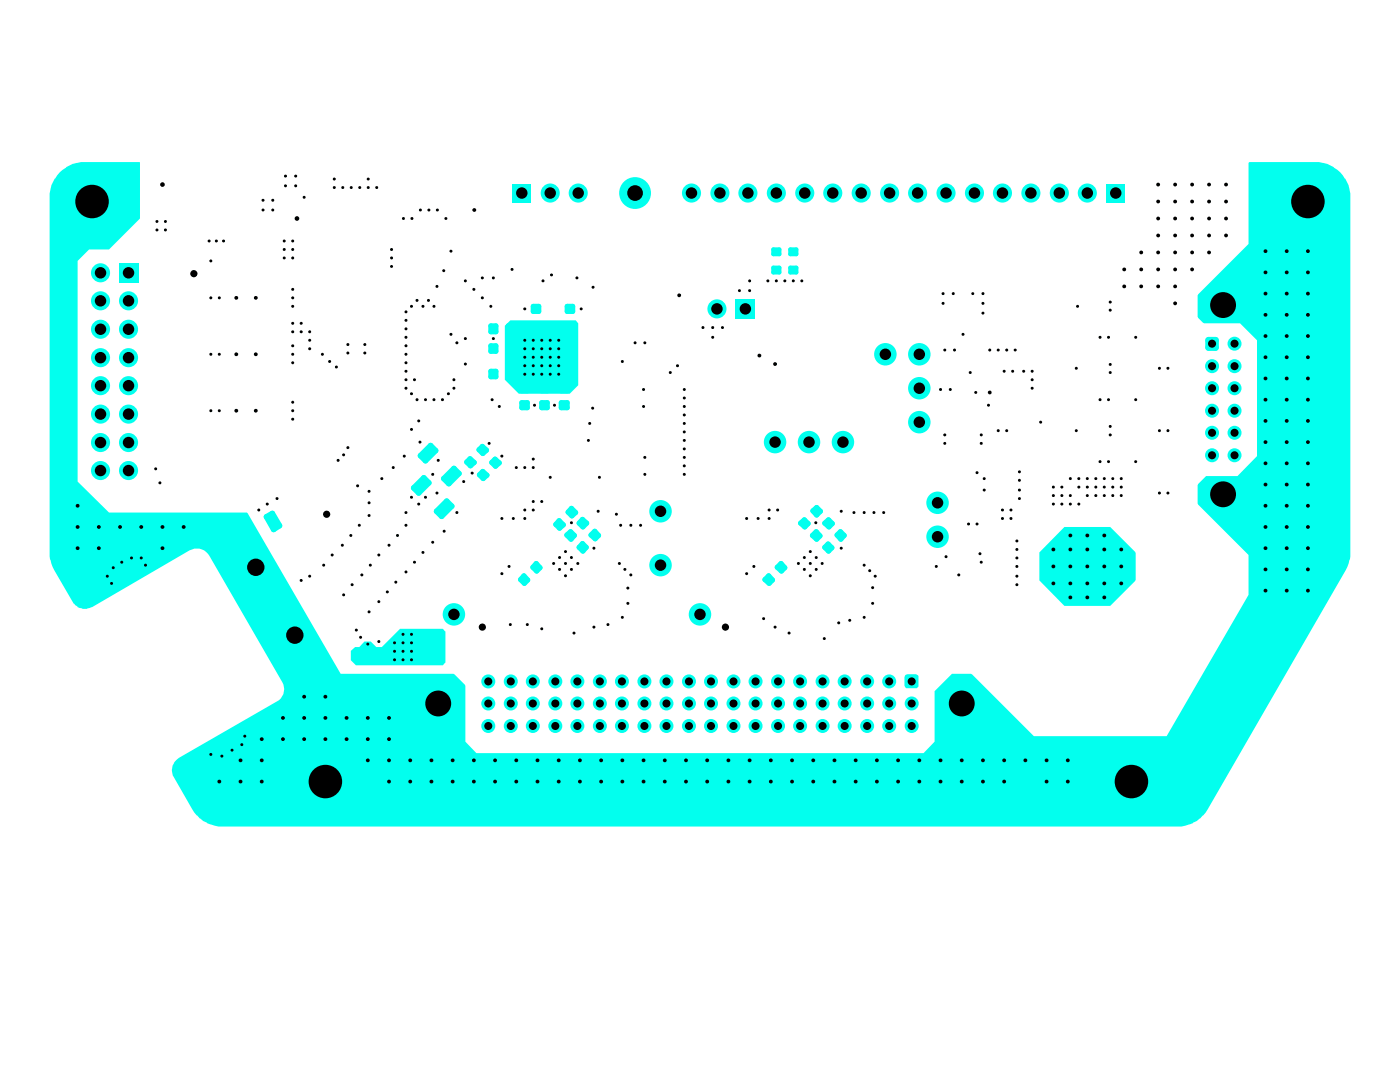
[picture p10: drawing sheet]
<svg xmlns="http://www.w3.org/2000/svg" width="279mm" height="216mm" viewBox="0 0 279 216" stroke-linecap="round" stroke-linejoin="round" font-family="sans-serif">
<g fill="#02ffee">
<path d="M212.4 105.2h9.2l5 4.9v5.6l-5 5.2h-9.2l-5-5.1v-5.6z"/>
<path d="M70 129.9l.9-.8h.8l1-1.1h1.3l1.1 1.1h1.1l3.6-3.6h8.6l.5 .5v6.2l-.5 .6h-17.4l-1-1.1z"/>
<path d="M11.9 34.4l1.3-1 1.4-.7 1.6-.4 11.7 .1v11.2l-6.1 6.2h-4l-2.3 2.3v44l6.3 6.2h27.5l18.7 32.1 22.7 .1 2.2 2.3v11.2l2.2 2.3h89.2l2.2-2.3v-10.1l3.5-3.5 4 .1 12.3 12.4h26.5l16.4-28.2v-8l-10.1-10-.1-3.9 1.7-1.8h6.3l3.9-4v-23.1l-3.4-3.4-7.4-.1-1.1-1.2v-4.3l10.2-10.2v-16.2l.1-.2h13.9l.9 .2a7.1 7.1 0 0 1 5.4 6.1l-.1 73.1-.8 2.1-27.6 47.7a6.9 6.9 0 0 1-5.2 3.4h-192.2a6.9 6.9 0 0 1-5.2-3.4l-3.7-6.4a2.86 2.86 0 0 1 1-3.9l19.6-11.2a2.74 2.74 0 0 0 1-3.9l-14.6-25.3a2.93 2.93 0 0 0-3.9-1l-19.4 11.4-.5 .1a2.16 2.16 0 0 1-1.9 0 3.3 3.3 0 0 1-1.5-1.2l-3.7-6.3-.6-1.4-.3-1.4v-72.4l.3-1.6 .7-1.4z"/>
<path d="M100.8 65l1.1-1.1h13l.5 .6v12.4l-1.7 1.7h-10.2l-2.7-2.8z"/>
<path d="M101.4 65h1v1.2h-1z"/>
<circle cx="166.2" cy="38.5" r="1.91"/>
<circle cx="160.6" cy="38.5" r="1.91"/>
<circle cx="154.9" cy="38.5" r="1.91"/>
<circle cx="149.3" cy="38.5" r="1.91"/>
<circle cx="143.7" cy="38.5" r="1.91"/>
</g>
<path d="M101.4 65h1v1.2h-1z" fill="none" stroke="#02ffee" stroke-width="1"/>
<path d="M106.4 64.6h1.1v1h-1.1z" fill="#02ffee"/>
<path d="M106.4 64.6h1.1v1h-1.1z" fill="none" stroke="#02ffee" stroke-width="1"/>
<path d="M106.4 61.1h1.1v1h-1.1z" fill="#02ffee"/>
<path d="M106.4 61.1h1.1v1h-1.1z" fill="none" stroke="#02ffee" stroke-width="1"/>
<path d="M113.2 61.1h1.1v1h-1.1z" fill="#02ffee"/>
<path d="M113.2 61.1h1.1v1h-1.1z" fill="none" stroke="#02ffee" stroke-width="1"/>
<path d="M113.2 64.6h1.1v1h-1.1z" fill="#02ffee"/>
<path d="M113.2 64.6h1.1v1h-1.1z" fill="none" stroke="#02ffee" stroke-width="1"/>
<g fill="#02ffee">
<path d="M102.3 36.7h3.7v3.7h-3.7z"/>
<path d="M98 74.1h1v1.1h-1z"/>
<circle cx="109.8" cy="38.5" r="1.91"/>
<circle cx="115.4" cy="38.5" r="1.91"/>
</g>
<path d="M98 74.1h1v1.1h-1z" fill="none" stroke="#02ffee" stroke-width="1"/>
<path d="M101.4 74.1h1v1.1h-1z" fill="#02ffee"/>
<path d="M101.4 74.1h1v1.1h-1z" fill="none" stroke="#02ffee" stroke-width="1"/>
<path d="M98 65h1v1.2h-1z" fill="#02ffee"/>
<path d="M98 65h1v1.2h-1z" fill="none" stroke="#02ffee" stroke-width="1"/>
<path d="M98 69h1v1.1h-1z" fill="#02ffee"/>
<path d="M98 69h1v1.1h-1z" fill="none" stroke="#02ffee" stroke-width="1"/>
<path d="M101.4 69h1v1.1h-1z" fill="#02ffee"/>
<path d="M101.4 69h1v1.1h-1z" fill="none" stroke="#02ffee" stroke-width="1"/>
<g fill="#02ffee">
<path d="M157.7 53.4h1.2v1h-1.2z"/>
<circle cx="138" cy="38.5" r="1.91"/>
</g>
<path d="M157.7 53.4h1.2v1h-1.2z" fill="none" stroke="#02ffee" stroke-width=".85"/>
<g fill="#02ffee">
<path d="M146.8 59.8h3.8v3.8h-3.8z"/>
<path d="M154.3 49.8h1.2v.9h-1.2z"/>
</g>
<path d="M154.3 49.8h1.2v.9h-1.2z" fill="none" stroke="#02ffee" stroke-width=".85"/>
<path d="M154.3 53.4h1.2v1h-1.2z" fill="#02ffee"/>
<path d="M154.3 53.4h1.2v1h-1.2z" fill="none" stroke="#02ffee" stroke-width=".85"/>
<path d="M157.7 49.8h1.2v.9h-1.2z" fill="#02ffee"/>
<path d="M157.7 49.8h1.2v.9h-1.2z" fill="none" stroke="#02ffee" stroke-width=".85"/>
<g fill="#02ffee">
<path d="M220.8 36.7h3.7v3.7h-3.7z"/>
<path d="M241.2 67.9h1.4v1.4h-1.4z"/>
<circle cx="143.1" cy="61.6" r="1.91"/>
<circle cx="244.1" cy="98.6" r="3.3"/>
<circle cx="241.9" cy="86.4" r="1.4"/>
<circle cx="241.9" cy="90.8" r="1.4"/>
<circle cx="246.4" cy="86.4" r="1.4"/>
<circle cx="246.4" cy="90.8" r="1.4"/>
<circle cx="217" cy="38.5" r="1.91"/>
<circle cx="211.4" cy="38.5" r="1.91"/>
<circle cx="205.7" cy="38.5" r="1.91"/>
<circle cx="200.1" cy="38.5" r="1.91"/>
<circle cx="194.5" cy="38.5" r="1.91"/>
<circle cx="188.8" cy="38.5" r="1.91"/>
<circle cx="183.1" cy="38.5" r="1.91"/>
<circle cx="177.5" cy="38.5" r="1.91"/>
<circle cx="171.9" cy="38.5" r="1.91"/>
<circle cx="246.4" cy="82" r="1.4"/>
<circle cx="244.1" cy="60.9" r="3.3"/>
</g>
<path d="M241.2 67.9h1.4v1.4h-1.4z" fill="none" stroke="#02ffee" stroke-width="1.4"/>
<g fill="#02ffee">
<path d="M23.8 52.5h3.8v3.8h-3.8z"/>
<path d="M53.2 103.1l1.2-.7 1.4 2.5-1.2 .8z"/>
<circle cx="241.9" cy="73.1" r="1.4"/>
<circle cx="246.4" cy="68.6" r="1.4"/>
<circle cx="246.4" cy="73.1" r="1.4"/>
<circle cx="246.4" cy="77.5" r="1.4"/>
<circle cx="183.5" cy="84.2" r="2.24"/>
<circle cx="183.5" cy="77.5" r="2.24"/>
<circle cx="168.2" cy="88.2" r="2.24"/>
<circle cx="176.7" cy="70.7" r="2.24"/>
<circle cx="183.5" cy="70.7" r="2.24"/>
<circle cx="20.1" cy="88.3" r="1.91"/>
<circle cx="25.7" cy="93.9" r="1.91"/>
<circle cx="25.7" cy="77" r="1.91"/>
<circle cx="20.1" cy="77" r="1.91"/>
<circle cx="25.7" cy="82.6" r="1.91"/>
<circle cx="20.1" cy="82.6" r="1.91"/>
<circle cx="25.7" cy="88.3" r="1.91"/>
<circle cx="20.1" cy="93.9" r="1.91"/>
<circle cx="20.1" cy="71.4" r="1.91"/>
<circle cx="25.7" cy="71.4" r="1.91"/>
<circle cx="20.1" cy="65.7" r="1.91"/>
<circle cx="25.7" cy="65.7" r="1.91"/>
<circle cx="20.1" cy="60" r="1.91"/>
<circle cx="25.7" cy="60" r="1.91"/>
<circle cx="20.1" cy="54.4" r="1.91"/>
<circle cx="126.7" cy="38.5" r="3.2"/>
<circle cx="18.4" cy="40.2" r="6.6"/>
<circle cx="225.8" cy="156" r="6.6"/>
<circle cx="261" cy="40.2" r="6.6"/>
</g>
<path d="M53.2 103.1l1.2-.7 1.4 2.5-1.2 .8z" fill="none" stroke="#02ffee" stroke-width="1.1"/>
<path d="M47.5 106.4l1.2-.7 1.4 2.5-1.2 .8z" fill="#02ffee"/>
<path d="M47.5 106.4l1.2-.7 1.4 2.5-1.2 .8z" fill="none" stroke="#02ffee" stroke-width="1.1"/>
<g fill="#02ffee">
<path d="M155.1 113.2l.8-.8 .7 .9-.6 .7z"/>
<circle cx="64.9" cy="156" r="6.6"/>
<circle cx="58.8" cy="126.7" r="1.74"/>
<circle cx="51.1" cy="113.2" r="1.74"/>
</g>
<path d="M155.1 113.2l.8-.8 .7 .9-.6 .7z" fill="none" stroke="#02ffee" stroke-width="1"/>
<g fill="#02ffee">
<path d="M112 80.3h1.2v1.1h-1.2z"/>
<circle cx="161.5" cy="88.2" r="2.24"/>
<circle cx="154.7" cy="88.2" r="2.24"/>
<circle cx="131.8" cy="102" r="2.24"/>
<circle cx="131.8" cy="112.8" r="2.24"/>
</g>
<path d="M112 80.3h1.2v1.1h-1.2z" fill="none" stroke="#02ffee" stroke-width="1"/>
<path d="M114 101.4l.9 .9-.8 .7-.7-.8z" fill="#02ffee"/>
<path d="M114 101.4l.9 .9-.8 .7-.7-.8z" fill="none" stroke="#02ffee" stroke-width="1"/>
<path d="M108.1 80.3h1.1v1.1h-1.1z" fill="#02ffee"/>
<path d="M108.1 80.3h1.1v1.1h-1.1z" fill="none" stroke="#02ffee" stroke-width="1"/>
<path d="M112 77h1.2v1h-1.2z" fill="#02ffee"/>
<path d="M112 77h1.2v1h-1.2z" fill="none" stroke="#02ffee" stroke-width="1"/>
<path d="M104.1 77h1.1v1h-1.1z" fill="#02ffee"/>
<path d="M104.1 77h1.1v1h-1.1z" fill="none" stroke="#02ffee" stroke-width="1"/>
<path d="M108.1 77h1.1v1h-1.1z" fill="#02ffee"/>
<path d="M108.1 77h1.1v1h-1.1z" fill="none" stroke="#02ffee" stroke-width="1"/>
<path d="M116.2 108.5l.8 .7-.7 .8-.7-.8z" fill="#02ffee"/>
<path d="M116.2 108.5l.8 .7-.7 .8-.7-.8z" fill="none" stroke="#02ffee" stroke-width="1"/>
<path d="M117.9 106.8l.8-.8 .8 .8-.7 .7z" fill="#02ffee"/>
<path d="M117.9 106.8l.8-.8 .8 .8-.7 .7z" fill="none" stroke="#02ffee" stroke-width="1"/>
<path d="M113.1 106.8l.8-.7 .7 .7-.6 .8z" fill="#02ffee"/>
<path d="M113.1 106.8l.8-.7 .7 .7-.6 .8z" fill="none" stroke="#02ffee" stroke-width="1"/>
<path d="M116.2 103.6l.9 .8-.8 .8-.7-.8z" fill="#02ffee"/>
<path d="M116.2 103.6l.9 .8-.8 .8-.7-.8z" fill="none" stroke="#02ffee" stroke-width="1"/>
<path d="M111.6 103.9l.8 .8-.7 .7-.8-.8z" fill="#02ffee"/>
<path d="M111.6 103.9l.8 .8-.7 .7-.8-.8z" fill="none" stroke="#02ffee" stroke-width="1"/>
<path d="M162.1 106.8l.8-.7 .8 .8-.7 .7z" fill="#02ffee"/>
<path d="M162.1 106.8l.8-.7 .8 .8-.7 .7z" fill="none" stroke="#02ffee" stroke-width="1"/>
<path d="M164.6 104.4l.8-.7 .7 .8-.7 .7z" fill="#02ffee"/>
<path d="M164.6 104.4l.8-.7 .7 .8-.7 .7z" fill="none" stroke="#02ffee" stroke-width="1"/>
<path d="M159.8 104.4l.7-.7 .8 .8-.7 .7z" fill="#02ffee"/>
<path d="M159.8 104.4l.7-.7 .8 .8-.7 .7z" fill="none" stroke="#02ffee" stroke-width="1"/>
<path d="M162.2 101.9l.8-.6 .7 .7-.7 .8z" fill="#02ffee"/>
<path d="M162.2 101.9l.8-.6 .7 .7-.7 .8z" fill="none" stroke="#02ffee" stroke-width="1"/>
<path d="M164.6 109.2l.7-.7 .7 .8-.6 .7z" fill="#02ffee"/>
<path d="M164.6 109.2l.7-.7 .7 .8-.6 .7z" fill="none" stroke="#02ffee" stroke-width="1"/>
<path d="M167.7 106.1l.8 .7-.7 .8-.8-.8z" fill="#02ffee"/>
<path d="M167 106.8l.7-.7 .8 .7-.7 .8z" fill="none" stroke="#02ffee" stroke-width="1"/>
<g fill="#02ffee">
<path d="M180.7 134.7l.4-.2h1.7l.5 .4v2.1l-.3 .3h-2.2l-.1-.1-.2-.4v-1.7z"/>
<path d="M152.7 115.7l.7-.8 .8 .8-.7 .7z"/>
<circle cx="181.9" cy="140.4" r="1.4"/>
<circle cx="181.9" cy="144.9" r="1.4"/>
<circle cx="177.5" cy="140.4" r="1.4"/>
<circle cx="177.5" cy="136" r="1.4"/>
<circle cx="191.9" cy="140.4" r="3.9"/>
<circle cx="177.5" cy="144.9" r="1.4"/>
<circle cx="159.7" cy="140.4" r="1.4"/>
<circle cx="159.7" cy="136" r="1.4"/>
<circle cx="164.2" cy="144.9" r="1.4"/>
<circle cx="164.2" cy="140.4" r="1.4"/>
<circle cx="164.2" cy="136" r="1.4"/>
<circle cx="159.7" cy="144.9" r="1.4"/>
<circle cx="241.9" cy="77.5" r="1.4"/>
<circle cx="241.9" cy="82" r="1.4"/>
<circle cx="187.1" cy="100.3" r="2.24"/>
<circle cx="187.1" cy="107.1" r="2.24"/>
<circle cx="168.6" cy="140.4" r="1.4"/>
<circle cx="173.1" cy="140.4" r="1.4"/>
<circle cx="168.6" cy="136" r="1.4"/>
<circle cx="173.1" cy="136" r="1.4"/>
<circle cx="173.1" cy="144.9" r="1.4"/>
<circle cx="168.6" cy="144.9" r="1.4"/>
<circle cx="139.7" cy="122.6" r="2.24"/>
</g>
<path d="M152.7 115.7l.7-.8 .8 .8-.7 .7z" fill="none" stroke="#02ffee" stroke-width="1"/>
<g fill="#02ffee">
<path d="M104.1 80.3h1.1v1.1h-1.1z"/>
<circle cx="146.4" cy="136" r="1.4"/>
<circle cx="141.9" cy="136" r="1.4"/>
<circle cx="137.5" cy="136" r="1.4"/>
<circle cx="133" cy="136" r="1.4"/>
<circle cx="137.5" cy="144.9" r="1.4"/>
<circle cx="146.4" cy="140.4" r="1.4"/>
<circle cx="141.9" cy="140.4" r="1.4"/>
<circle cx="133" cy="140.4" r="1.4"/>
<circle cx="146.4" cy="144.9" r="1.4"/>
<circle cx="141.9" cy="144.9" r="1.4"/>
<circle cx="137.5" cy="140.4" r="1.4"/>
<circle cx="133" cy="144.9" r="1.4"/>
<circle cx="119.7" cy="136" r="1.4"/>
<circle cx="110.8" cy="136" r="1.4"/>
<circle cx="115.2" cy="136" r="1.4"/>
<circle cx="110.8" cy="140.4" r="1.4"/>
<circle cx="155.3" cy="136" r="1.4"/>
<circle cx="150.8" cy="136" r="1.4"/>
<circle cx="155.3" cy="140.4" r="1.4"/>
<circle cx="150.8" cy="140.4" r="1.4"/>
<circle cx="155.3" cy="144.9" r="1.4"/>
<circle cx="150.8" cy="144.9" r="1.4"/>
<circle cx="128.6" cy="144.9" r="1.4"/>
<circle cx="128.6" cy="136" r="1.4"/>
<circle cx="124.1" cy="136" r="1.4"/>
<circle cx="128.6" cy="140.4" r="1.4"/>
<circle cx="124.1" cy="140.4" r="1.4"/>
<circle cx="124.1" cy="144.9" r="1.4"/>
<circle cx="115.2" cy="144.9" r="1.4"/>
<circle cx="119.7" cy="140.4" r="1.4"/>
<circle cx="115.2" cy="140.4" r="1.4"/>
<circle cx="119.7" cy="144.9" r="1.4"/>
<circle cx="110.8" cy="144.9" r="1.4"/>
</g>
<path d="M104.1 80.3h1.1v1.1h-1.1z" fill="none" stroke="#02ffee" stroke-width="1"/>
<path d="M95.7 94.7l.6-.6 .9 .7-.8 .7z" fill="#02ffee"/>
<path d="M95.7 94.7l.6-.6 .9 .7-.8 .7z" fill="none" stroke="#02ffee" stroke-width="1"/>
<path d="M98.8 91.6l.8 .8-.7 .6-.8-.7z" fill="#02ffee"/>
<path d="M98.1 92.3l.7-.7 .8 .8-.7 .6z" fill="none" stroke="#02ffee" stroke-width="1"/>
<path d="M95.6 89.7l.7-.6 .8 .7-.8 .7z" fill="#02ffee"/>
<path d="M95.6 89.7l.7-.6 .8 .7-.8 .7z" fill="none" stroke="#02ffee" stroke-width="1"/>
<path d="M104.6 114.9l.7 .8-.7 .7-.7-.7z" fill="#02ffee"/>
<path d="M104.6 114.9l.7 .8-.7 .7-.7-.7z" fill="none" stroke="#02ffee" stroke-width="1"/>
<path d="M107 112.4l.8 .9-.7 .7-.8-.8z" fill="#02ffee"/>
<path d="M107 112.4l.8 .9-.7 .7-.8-.8z" fill="none" stroke="#02ffee" stroke-width="1"/>
<g fill="#02ffee">
<path d="M70.9 130h4.9v1.3h-4.9z"/>
<circle cx="106.3" cy="136" r="1.4"/>
<circle cx="106.3" cy="140.4" r="1.4"/>
</g>
<path d="M70.9 130h4.9v1.3h-4.9z" fill="none" stroke="#02ffee" stroke-width="1.1"/>
<g fill="#02ffee">
<path d="M70.9 136.5h4.9v1.3h-4.9z"/>
<circle cx="90.6" cy="122.6" r="2.24"/>
<circle cx="87.5" cy="140.4" r="3.9"/>
</g>
<path d="M70.9 136.5h4.9v1.3h-4.9z" fill="none" stroke="#02ffee" stroke-width="1.1"/>
<g fill="#02ffee">
<path d="M93.1 92.2l.7-.7 .9 .8-.8 .7z"/>
<circle cx="101.9" cy="144.9" r="1.4"/>
<circle cx="101.9" cy="136" r="1.4"/>
<circle cx="97.4" cy="136" r="1.4"/>
<circle cx="101.9" cy="140.4" r="1.4"/>
<circle cx="106.3" cy="144.9" r="1.4"/>
<circle cx="97.4" cy="140.4" r="1.4"/>
<circle cx="97.4" cy="144.9" r="1.4"/>
</g>
<path d="M93.1 92.2l.7-.7 .9 .8-.8 .7z" fill="none" stroke="#02ffee" stroke-width="1"/>
<path d="M90.6 93.5l1 1-2 2-1-1z" fill="#02ffee"/>
<path d="M90.6 93.5l1 1-2 2-1-1z" fill="none" stroke="#02ffee" stroke-width="1.1"/>
<path d="M85.9 88.9l1 1-2 2-1-1z" fill="#02ffee"/>
<path d="M85.9 88.9l1 1-2 2-1-1z" fill="none" stroke="#02ffee" stroke-width="1.1"/>
<path d="M89.2 100l1 1-2.1 2-1-1z" fill="#02ffee"/>
<path d="M89.2 100l1 1-2.1 2-1-1z" fill="none" stroke="#02ffee" stroke-width="1.1"/>
<path d="M84.6 95.3l1 1-2 2.1-1.1-1z" fill="#02ffee"/>
<path d="M84.6 95.3l1 1-2 2.1-1.1-1z" fill="none" stroke="#02ffee" stroke-width="1.1"/>
<g fill="#000">
<path d="M52.3 39.7h.4v.5h-.4zM54.2 39.7h.4v.5h-.4zM56.8 34.9h.4v.5h-.4zM56.8 36.9h.4v.4h-.4zM58.8 34.9h.4v.5h-.4zM58.8 36.9h.4v.4h-.4zM60.5 39.1h.4v.5h-.4zM66.5 35.5h.4v.4h-.4zM66.5 37.2h.4v.4h-.4zM68.2 37.2h.4v.4h-.4zM69.9 37.2h.4v.4h-.4zM71.6 37.2h.4v.4h-.4z"/>
<path d="M73.3 37.2h.4v.4h-.4zM73.3 35.5h.4v.4h-.4zM75 37.2h.4v.4h-.4zM31.1 45.7h.4v.4h-.4zM31.1 44h.4v.4h-.4zM32.8 45.7h.4v.4h-.4zM32.8 44h.4v.4h-.4zM41.5 47.9h.4v.4h-.4zM41.9 59.2h.4v.5h-.4zM41.9 51.8h.4v.5h-.4zM43 47.9h.4v.4h-.4zM43.6 59.2h.4v.5h-.4z"/>
<path d="M44.4 47.9h.4v.4h-.4zM52.3 41.7h.4v.4h-.4zM54.2 41.7h.4v.4h-.4zM56.5 47.9h.4v.4h-.4zM56.5 49.6h.4v.4h-.4zM56.5 51.3h.4v.4h-.4zM58.2 59.2h.4v.5h-.4zM58.2 57.5h.4v.5h-.4zM58.2 51.3h.4v.4h-.4zM58.2 49.6h.4v.4h-.4zM58.2 47.9h.4v.4h-.4zM77.9 51.3h.4v.4h-.4z"/>
<path d="M77.9 52.9h.4v.5h-.4zM77.9 49.6h.4v.4h-.4zM80.3 43.4h.4v.4h-.4zM82 43.4h.4v.4h-.4zM83 59.7h.4v.5h-.4zM83.7 41.7h.4v.4h-.4zM85.3 59.7h.4v.5h-.4zM85.4 41.7h.4v.4h-.4zM87 56.9h.4v.5h-.4zM87.1 41.7h.4v.4h-.4zM88.4 53.8h.4v.4h-.4zM88.8 43.4h.4v.4h-.4z"/>
<path d="M89.8 49.9h.4v.4h-.4zM92.7 55.8h.4v.5h-.4zM94.4 57.5h.4v.5h-.4zM96.1 59.2h.4v.5h-.4zM96.1 55.2h.4v.5h-.4zM98.3 55.2h.4v.5h-.4zM102 53.5h.4v.5h-.4zM108.2 55.8h.4v.5h-.4zM109.9 54.6h.4v.5h-.4zM114.9 55.2h.4v.5h-.4zM118.2 57.1h.4v.4h-.4zM147.4 57.8h.4v.4h-.4z"/>
<path d="M149.4 55.8h.4v.5h-.4zM149.4 57.8h.4v.4h-.4zM153 55.8h.4v.5h-.4zM154.7 55.8h.4v.5h-.4zM156.4 55.8h.4v.5h-.4zM158.1 55.8h.4v.5h-.4zM159.8 55.8h.4v.5h-.4zM188 58.4h.4v.4h-.4zM190 58.4h.4v.4h-.4zM193.9 58.4h.4v.4h-.4zM196 58.4h.4v.4h-.4zM41.9 70.5h.4v.4h-.4z"/>
<path d="M43.6 70.5h.4v.4h-.4zM58.2 68.8h.4v.4h-.4zM58.2 70.5h.4v.4h-.4zM58.2 72.2h.4v.4h-.4zM58.2 64.3h.4v.4h-.4zM58.2 66h.4v.4h-.4zM58.2 60.9h.4v.4h-.4zM59.9 64.3h.4v.4h-.4zM59.9 66h.4v.4h-.4zM61.6 67.7h.4v.4h-.4zM61.6 66h.4v.4h-.4zM61.6 69.4h.4v.4h-.4z"/>
<path d="M64.1 70.5h.4v.4h-.4zM65.6 71.9h.4v.5h-.4zM66.9 73h.4v.5h-.4zM69.2 68.5h.4v.5h-.4zM69.2 70.2h.4v.5h-.4zM72.6 68.5h.4v.5h-.4zM72.6 70.2h.4v.5h-.4zM80.8 68.8h.4v.4h-.4zM80.8 63.7h.4v.4h-.4zM80.8 62h.4v.4h-.4zM80.8 70.5h.4v.4h-.4zM80.8 67.1h.4v.4h-.4z"/>
<path d="M80.8 65.4h.4v.4h-.4zM80.8 73.9h.4v.4h-.4zM80.8 72.2h.4v.4h-.4zM80.8 75.6h.4v.4h-.4zM80.8 77.2h.4v.5h-.4zM81.9 78.3h.4v.5h-.4zM81.9 60.9h.4v.4h-.4zM82.5 75.6h.4v.4h-.4zM83 79.5h.4v.5h-.4zM84.2 60.9h.4v.4h-.4zM84.7 79.5h.4v.5h-.4zM86.4 60.9h.4v.4h-.4z"/>
<path d="M86.4 79.5h.4v.5h-.4zM88.1 79.5h.4v.5h-.4zM89.3 78.3h.4v.5h-.4zM89.8 66.5h.4v.4h-.4zM90.4 75.6h.4v.4h-.4zM90.4 77.2h.4v.5h-.4zM91 68.2h.4v.4h-.4zM92.7 67.3h.4v.5h-.4zM92.7 72.4h.4v.5h-.4zM97.8 60.9h.4v.4h-.4zM98 79.5h.4v.5h-.4zM98.3 67.3h.4v.5h-.4z"/>
<path d="M104.5 67.7h.4v.4h-.4zM104.5 72.8h.4v.4h-.4zM104.5 69.4h.4v.4h-.4zM104.5 74.5h.4v.4h-.4zM104.5 71.1h.4v.4h-.4zM104.5 61.4h.4v.5h-.4zM106.2 74.5h.4v.4h-.4zM106.2 72.8h.4v.4h-.4zM106.2 67.7h.4v.4h-.4zM106.2 69.4h.4v.4h-.4zM106.2 71.1h.4v.4h-.4zM107.9 69.4h.4v.4h-.4z"/>
<path d="M107.9 67.7h.4v.4h-.4zM107.9 71.1h.4v.4h-.4zM107.9 74.5h.4v.4h-.4zM107.9 72.8h.4v.4h-.4zM109.6 67.7h.4v.4h-.4zM109.6 69.4h.4v.4h-.4zM109.6 71.1h.4v.4h-.4zM109.6 74.5h.4v.4h-.4zM109.6 72.8h.4v.4h-.4zM111.3 71.1h.4v.4h-.4zM111.3 69.4h.4v.4h-.4zM111.3 67.7h.4v.4h-.4z"/>
<path d="M111.3 74.5h.4v.4h-.4zM111.3 72.8h.4v.4h-.4zM115.8 61.4h.4v.5h-.4zM124 71.9h.4v.5h-.4zM126.5 68.2h.4v.4h-.4zM128.2 77.5h.4v.4h-.4zM128.5 68.2h.4v.4h-.4zM133.6 74.1h.4v.5h-.4zM135 72.8h.4v.4h-.4zM136.4 79.2h.4v.4h-.4zM136.4 77.5h.4v.4h-.4zM140.1 65.1h.4v.5h-.4z"/>
<path d="M142 67.1h.4v.4h-.4zM142 65.1h.4v.5h-.4zM144 65.1h.4v.5h-.4zM187.5 77.5h.4v.4h-.4zM188 60.3h.4v.5h-.4zM188.3 69.6h.5v.5h-.5zM189.4 77.5h.5v.4h-.5zM190.3 69.6h.4v.5h-.4zM192 66.5h.4v.4h-.4zM193.4 74.1h.4v.5h-.4zM194.5 78.1h.4v.4h-.4zM196 62.3h.4v.4h-.4z"/>
<path d="M196 60.3h.4v.5h-.4zM197.3 69.6h.4v.5h-.4zM199 69.6h.4v.5h-.4zM200.2 73.9h.4v.4h-.4zM200.7 69.6h.4v.5h-.4zM201.9 73.9h.4v.4h-.4zM202.4 69.6h.4v.5h-.4zM204.1 73.9h.4v.4h-.4zM205.8 77.2h.4v.5h-.4zM205.8 73.9h.4v.4h-.4zM205.8 75.6h.4v.4h-.4zM214.6 73.3h.4v.4h-.4z"/>
<path d="M214.8 60.9h.5v.4h-.5zM219.3 67.1h.4v.4h-.4zM219.3 79.5h.4v.5h-.4zM221 67.1h.4v.4h-.4zM221 79.5h.4v.5h-.4zM221.4 61.7h.4v.4h-.4zM221.4 60.1h.4v.4h-.4zM221.4 74.1h.4v.5h-.4zM221.4 72.5h.4v.4h-.4zM226.4 79.5h.5v.5h-.5zM226.4 67.1h.5v.4h-.5zM231.2 73.3h.4v.4h-.4z"/>
<path d="M232.9 73.3h.4v.4h-.4zM30.9 93.3h.4v.5h-.4zM31.7 96.1h.4v.5h-.4zM41.9 81.7h.4v.5h-.4zM43.6 81.7h.4v.5h-.4zM55.1 99.3h.4v.4h-.4zM58.2 80h.4v.5h-.4zM58.2 83.4h.4v.5h-.4zM58.2 81.7h.4v.5h-.4zM67.3 91.6h.4v.5h-.4zM68.4 90.5h.4v.5h-.4zM69.2 89.1h.4v.4h-.4z"/>
<path d="M71.2 96.7h.4v.5h-.4zM73.5 97.8h.4v.5h-.4zM76 95.3h.4v.4h-.4zM78.3 93.1h.4v.4h-.4zM80.5 90.8h.4v.4h-.4zM81.9 85.5h.4v.4h-.4zM81.9 99h.4v.4h-.4zM83.4 83.8h.4v.4h-.4zM83.6 88h.4v.4h-.4zM84.7 99h.4v.4h-.4zM86.2 94.4h.4v.5h-.4zM87 98.2h.4v.4h-.4z"/>
<path d="M87.3 91.6h.4v.5h-.4zM92.3 95.9h.4v.4h-.4zM94 94.2h.4v.4h-.4zM97.4 88.3h.4v.4h-.4zM99.4 80.9h.5v.4h-.5zM100 90.8h.4v.4h-.4zM102.8 93.1h.4v.4h-.4zM104.5 93.1h.4v.4h-.4zM106.2 91.4h.4v.4h-.4zM106.2 93.1h.4v.4h-.4zM106.5 80.6h.4v.5h-.4zM109.6 95h.4v.5h-.4z"/>
<path d="M110.5 80.6h.4v.5h-.4zM117.2 87.7h.4v.4h-.4zM117.5 84.3h.4v.4h-.4zM118.1 81.2h.4v.5h-.4zM119.4 95h.4v.5h-.4zM128.2 80.9h.4v.4h-.4zM128.5 94.4h.4v.5h-.4zM128.5 91h.4v.5h-.4zM136.4 94.4h.4v.5h-.4zM136.4 92.7h.4v.5h-.4zM136.4 91h.4v.5h-.4zM136.4 89.4h.4v.4h-.4z"/>
<path d="M136.4 87.7h.4v.4h-.4zM136.4 82.6h.4v.4h-.4zM136.4 84.3h.4v.4h-.4zM136.4 80.9h.4v.4h-.4zM136.4 86h.4v.4h-.4zM188.3 88.3h.5v.4h-.5zM188.3 86.6h.5v.4h-.5zM194.8 94.1h.4v.4h-.4zM195.6 88.3h.4v.4h-.4zM195.6 86.6h.4v.4h-.4zM196.2 97.6h.4v.4h-.4zM196.2 95.3h.4v.4h-.4z"/>
<path d="M197.1 80.6h.4v.5h-.4zM199 85.7h.4v.5h-.4zM200.7 85.7h.4v.5h-.4zM203.2 99.3h.5v.4h-.5zM203.2 97.6h.5v.4h-.5zM203.2 95.6h.5v.5h-.5zM203.2 93.9h.5v.5h-.5zM207.5 84h.4v.5h-.4zM210 97h.4v.4h-.4zM210 98.7h.4v.4h-.4zM211.7 97h.4v.4h-.4zM211.7 98.7h.4v.4h-.4z"/>
<path d="M213.4 98.7h.4v.4h-.4zM213.4 95.3h.4v.4h-.4zM214.6 85.7h.4v.5h-.4zM215.1 95.3h.4v.4h-.4zM215.1 97h.4v.4h-.4zM216.8 95.3h.4v.4h-.4zM216.8 98.7h.4v.4h-.4zM216.8 97h.4v.4h-.4zM218.5 95.3h.4v.4h-.4zM218.5 97h.4v.4h-.4zM218.5 98.7h.4v.4h-.4zM219.3 91.9h.4v.4h-.4z"/>
<path d="M220.2 98.7h.4v.4h-.4zM220.2 97h.4v.4h-.4zM220.2 95.3h.4v.4h-.4zM221 91.9h.4v.4h-.4zM221.4 86.6h.4v.4h-.4zM221.4 84.9h.4v.4h-.4zM221.9 95.3h.4v.4h-.4zM221.9 98.7h.4v.4h-.4zM221.9 97h.4v.4h-.4zM223.6 98.7h.4v.4h-.4zM223.6 97h.4v.4h-.4zM223.6 95.3h.4v.4h-.4z"/>
<path d="M226.4 91.9h.5v.4h-.5zM231.2 85.7h.4v.5h-.4zM231.2 98.2h.4v.4h-.4zM232.9 85.7h.4v.5h-.4zM232.9 98.2h.4v.4h-.4zM21.2 114.8h.4v.4h-.4zM22.1 116.2h.4v.4h-.4zM22.4 113.1h.4v.4h-.4zM24.1 112h.4v.4h-.4zM26 111.1h.4v.5h-.4zM28 111.1h.4v.5h-.4zM28.8 112.6h.4v.4h-.4z"/>
<path d="M51.4 101.5h.4v.5h-.4zM53.1 100.4h.4v.4h-.4zM59.9 115.6h.4v.4h-.4zM61.6 114.8h.4v.4h-.4zM64.4 112.6h.4v.4h-.4zM66.1 110.5h.4v.5h-.4zM68.1 108.6h.4v.4h-.4zM68.4 118.5h.4v.4h-.4zM69.8 106.6h.4v.5h-.4zM70.1 116.4h.4v.5h-.4zM71.5 104.6h.4v.4h-.4zM72 114.5h.4v.4h-.4z"/>
<path d="M73.5 102.6h.4v.5h-.4zM73.5 100.1h.4v.4h-.4zM73.7 112.6h.4v.4h-.4zM75.4 110.5h.4v.5h-.4zM77.1 117.9h.4v.4h-.4zM77.4 108.6h.4v.4h-.4zM78.8 115.9h.4v.5h-.4zM79.1 106.6h.4v.5h-.4zM80.8 104.6h.4v.4h-.4zM80.8 102.1h.4v.4h-.4zM80.8 113.9h.4v.4h-.4zM82.5 112h.4v.4h-.4z"/>
<path d="M83.4 100.4h.4v.4h-.4zM84.2 110h.4v.5h-.4zM86.2 108h.4v.4h-.4zM88.4 105.8h.4v.4h-.4zM91 102.1h.4v.4h-.4zM100 103.2h.4v.5h-.4zM100 114.2h.4v.5h-.4zM101.4 112.8h.4v.4h-.4zM102.2 103.2h.4v.5h-.4zM104.5 101.5h.4v.5h-.4zM104.5 103.2h.4v.5h-.4zM106.2 101.5h.4v.5h-.4z"/>
<path d="M106.2 99.9h.4v.4h-.4zM107.9 99.9h.4v.4h-.4zM110.3 112.2h.4v.5h-.4zM111.5 113.4h.4v.4h-.4zM111.5 111h.4v.5h-.4zM112.7 112.2h.4v.5h-.4zM112.7 114.7h.4v.4h-.4zM112.7 109.8h.4v.5h-.4zM113.8 111h.4v.5h-.4zM113.8 113.4h.4v.4h-.4zM113.8 104.1h.4v.4h-.4zM115.1 112.2h.4v.5h-.4z"/>
<path d="M118.3 109.2h.4v.4h-.4zM119.2 101.8h.4v.4h-.4zM122.8 102.4h.4v.4h-.4zM123.4 112.2h.4v.5h-.4zM123.7 104.6h.4v.4h-.4zM124.5 113.4h.4v.4h-.4zM125.1 117.1h.4v.5h-.4zM125.7 114.5h.4v.4h-.4zM125.7 104.6h.4v.4h-.4zM127.6 104.6h.4v.4h-.4zM148.8 103.2h.4v.5h-.4zM148.8 114.2h.4v.5h-.4z"/>
<path d="M150.2 112.8h.5v.4h-.5zM151.1 103.2h.4v.5h-.4zM153.3 101.5h.4v.5h-.4zM153.3 103.2h.4v.5h-.4zM155 101.5h.4v.5h-.4zM159.1 112.2h.4v.5h-.4zM160.3 113.4h.4v.4h-.4zM160.3 111h.4v.5h-.4zM161.5 112.2h.4v.5h-.4zM161.5 109.8h.4v.5h-.4zM161.5 114.7h.4v.4h-.4zM162.6 104.1h.4v.4h-.4z"/>
<path d="M162.7 111h.4v.5h-.4zM162.7 113.4h.4v.4h-.4zM163.9 112.2h.4v.5h-.4zM167.7 109.2h.4v.4h-.4zM167.7 101.8h.4v.4h-.4zM170.2 102.1h.4v.4h-.4zM172.3 112.6h.4v.4h-.4zM172.3 102.1h.4v.4h-.4zM173.4 113.7h.4v.4h-.4zM174 117h.4v.5h-.4zM174.2 102.1h.4v.4h-.4zM174.5 114.8h.4v.4h-.4z"/>
<path d="M176.2 102.1h.4v.4h-.4zM186.7 112.8h.4v.4h-.4zM188.6 110.9h.4v.4h-.4zM191.1 114.5h.4v.4h-.4zM193.1 104.3h.4v.5h-.4zM194.8 104.3h.4v.5h-.4zM195.4 110.3h.4v.4h-.4zM195.6 112h.4v.4h-.4zM199.9 103.2h.4v.5h-.4zM199.9 101.5h.4v.5h-.4zM201.6 101.5h.4v.5h-.4zM201.6 103.2h.4v.5h-.4z"/>
<path d="M202.7 111.1h.4v.5h-.4zM202.7 112.8h.4v.4h-.4zM202.7 107.7h.4v.5h-.4zM202.7 109.4h.4v.5h-.4zM202.7 116.4h.4v.5h-.4zM202.7 114.8h.4v.4h-.4zM210 100.4h.4v.4h-.4zM211.7 100.4h.4v.4h-.4zM213.4 100.4h.4v.4h-.4zM215.1 100.4h.4v.4h-.4zM70.9 125.5h.4v.4h-.4zM71.8 126.9h.4v.5h-.4z"/>
<path d="M73.2 128.3h.4v.4h-.4zM73.5 121.9h.4v.4h-.4zM75.4 127.8h.4v.4h-.4zM75.4 119.8h.4v.5h-.4zM78.5 131.4h.4v.5h-.4zM78.5 129.7h.4v.5h-.4zM78.5 128h.4v.5h-.4zM80.2 131.4h.4v.5h-.4zM80.2 128h.4v.5h-.4zM80.2 129.7h.4v.5h-.4zM80.2 126.4h.4v.4h-.4zM81.9 129.7h.4v.5h-.4z"/>
<path d="M81.9 131.4h.4v.5h-.4zM81.9 128h.4v.5h-.4zM81.9 126.4h.4v.4h-.4zM101.6 124.4h.5v.4h-.5zM105 124.4h.4v.4h-.4zM107.9 125.3h.4v.4h-.4zM114.3 126.1h.5v.4h-.5zM118.3 124.9h.4v.5h-.4zM121.1 124.4h.4v.4h-.4zM124 123h.4v.4h-.4zM125.1 120.2h.4v.4h-.4zM152.2 123.2h.4v.5h-.4z"/>
<path d="M154.5 124.9h.4v.5h-.4zM157.3 126.1h.4v.4h-.4zM164.3 127.2h.4v.4h-.4zM167.2 124.1h.4v.4h-.4zM169.4 123.6h.4v.4h-.4zM172.3 123h.4v.4h-.4zM174 120.2h.4v.4h-.4zM41.9 150.3h.4v.5h-.4zM44.1 150.7h.4v.4h-.4zM46.1 149.5h.4v.4h-.4zM48.1 148.4h.4v.4h-.4zM48.6 146.7h.5v.4h-.5z"/>
<circle cx="32.4" cy="36.8" r=".47"/>
<circle cx="104.1" cy="38.5" r="1.14"/>
<circle cx="109.8" cy="38.5" r="1.14"/>
<circle cx="115.4" cy="38.5" r="1.14"/>
<circle cx="126.7" cy="38.5" r="1.57"/>
<circle cx="138" cy="38.5" r="1.14"/>
<circle cx="143.7" cy="38.5" r="1.14"/>
<circle cx="149.3" cy="38.5" r="1.14"/>
<circle cx="154.9" cy="38.5" r="1.14"/>
<circle cx="160.6" cy="38.5" r="1.14"/>
<circle cx="166.2" cy="38.5" r="1.14"/>
<circle cx="171.9" cy="38.5" r="1.14"/>
<circle cx="177.5" cy="38.5" r="1.14"/>
<circle cx="183.1" cy="38.5" r="1.14"/>
<circle cx="188.8" cy="38.5" r="1.14"/>
<circle cx="194.5" cy="38.5" r="1.14"/>
<circle cx="200.1" cy="38.5" r="1.14"/>
<circle cx="205.7" cy="38.5" r="1.14"/>
<circle cx="211.4" cy="38.5" r="1.14"/>
<circle cx="217" cy="38.5" r="1.14"/>
<circle cx="222.7" cy="38.5" r="1.14"/>
<circle cx="231.1" cy="36.8" r=".38"/>
<circle cx="234.5" cy="36.8" r=".38"/>
<circle cx="237.9" cy="36.8" r=".38"/>
<circle cx="241.3" cy="36.8" r=".38"/>
<circle cx="244.7" cy="36.8" r=".38"/>
<circle cx="18.4" cy="40.2" r="3.3"/>
<circle cx="20.1" cy="54.4" r="1.14"/>
<circle cx="25.7" cy="54.4" r="1.14"/>
<circle cx="38.7" cy="54.6" r=".72"/>
<circle cx="47.2" cy="59.4" r=".38"/>
<circle cx="51" cy="59.4" r=".38"/>
<circle cx="59.3" cy="43.6" r=".47"/>
<circle cx="94.7" cy="41.9" r=".38"/>
<circle cx="135.5" cy="58.9" r=".38"/>
<circle cx="224.4" cy="57.1" r=".38"/>
<circle cx="224.4" cy="53.8" r=".38"/>
<circle cx="227.7" cy="50.4" r=".38"/>
<circle cx="227.7" cy="53.8" r=".38"/>
<circle cx="227.7" cy="57.1" r=".38"/>
<circle cx="231.1" cy="50.4" r=".38"/>
<circle cx="231.1" cy="43.6" r=".38"/>
<circle cx="231.1" cy="53.8" r=".38"/>
<circle cx="231.1" cy="47" r=".38"/>
<circle cx="231.1" cy="40.2" r=".38"/>
<circle cx="231.1" cy="57.1" r=".38"/>
<circle cx="234.5" cy="53.8" r=".38"/>
<circle cx="234.5" cy="47" r=".38"/>
<circle cx="234.5" cy="40.2" r=".38"/>
<circle cx="234.5" cy="43.6" r=".38"/>
<circle cx="234.5" cy="57.1" r=".38"/>
<circle cx="234.5" cy="50.4" r=".38"/>
<circle cx="237.9" cy="43.6" r=".38"/>
<circle cx="237.9" cy="53.8" r=".38"/>
<circle cx="237.9" cy="50.4" r=".38"/>
<circle cx="237.9" cy="40.2" r=".38"/>
<circle cx="237.9" cy="47" r=".38"/>
<circle cx="241.3" cy="50.4" r=".38"/>
<circle cx="241.3" cy="43.6" r=".38"/>
<circle cx="241.3" cy="40.2" r=".38"/>
<circle cx="241.3" cy="47" r=".38"/>
<circle cx="244.7" cy="47" r=".38"/>
<circle cx="244.7" cy="40.2" r=".38"/>
<circle cx="244.7" cy="43.6" r=".38"/>
<circle cx="252.6" cy="50.1" r=".38"/>
<circle cx="252.6" cy="54.4" r=".38"/>
<circle cx="252.6" cy="58.6" r=".38"/>
<circle cx="256.8" cy="54.4" r=".38"/>
<circle cx="256.8" cy="58.6" r=".38"/>
<circle cx="256.8" cy="50.1" r=".38"/>
<circle cx="261" cy="54.4" r=".38"/>
<circle cx="261" cy="50.1" r=".38"/>
<circle cx="261" cy="58.6" r=".38"/>
<circle cx="261" cy="40.2" r="3.3"/>
<circle cx="20.1" cy="65.7" r="1.14"/>
<circle cx="20.1" cy="71.4" r="1.14"/>
<circle cx="20.1" cy="77" r="1.14"/>
<circle cx="20.1" cy="60" r="1.14"/>
<circle cx="25.7" cy="65.7" r="1.14"/>
<circle cx="25.7" cy="71.4" r="1.14"/>
<circle cx="25.7" cy="60" r="1.14"/>
<circle cx="25.7" cy="77" r="1.14"/>
<circle cx="47.2" cy="70.7" r=".38"/>
<circle cx="51" cy="70.7" r=".38"/>
<circle cx="143.1" cy="61.6" r="1.14"/>
<circle cx="148.8" cy="61.6" r="1.14"/>
<circle cx="151.5" cy="70.9" r=".38"/>
<circle cx="154.7" cy="72.6" r=".38"/>
<circle cx="176.7" cy="70.7" r="1.14"/>
<circle cx="183.5" cy="70.7" r="1.14"/>
<circle cx="183.5" cy="77.5" r="1.14"/>
<circle cx="197.5" cy="78.3" r=".38"/>
<circle cx="234.5" cy="60.5" r=".38"/>
<circle cx="241.9" cy="77.5" r=".8"/>
<circle cx="241.9" cy="73.1" r=".8"/>
<circle cx="241.9" cy="68.6" r=".8"/>
<circle cx="244.1" cy="60.9" r="2.58"/>
<circle cx="246.4" cy="73.1" r=".8"/>
<circle cx="246.4" cy="77.5" r=".8"/>
<circle cx="246.4" cy="68.6" r=".8"/>
<circle cx="252.6" cy="71.3" r=".38"/>
<circle cx="252.6" cy="67.1" r=".38"/>
<circle cx="252.6" cy="79.8" r=".38"/>
<circle cx="252.6" cy="62.8" r=".38"/>
<circle cx="252.6" cy="75.5" r=".38"/>
<circle cx="256.8" cy="71.3" r=".38"/>
<circle cx="256.8" cy="62.8" r=".38"/>
<circle cx="256.8" cy="67.1" r=".38"/>
<circle cx="256.8" cy="79.8" r=".38"/>
<circle cx="256.8" cy="75.5" r=".38"/>
<circle cx="261" cy="67.1" r=".38"/>
<circle cx="261" cy="79.8" r=".38"/>
<circle cx="261" cy="75.5" r=".38"/>
<circle cx="261" cy="62.8" r=".38"/>
<circle cx="261" cy="71.3" r=".38"/>
<circle cx="20.1" cy="82.6" r="1.14"/>
<circle cx="20.1" cy="88.3" r="1.14"/>
<circle cx="20.1" cy="93.9" r="1.14"/>
<circle cx="25.7" cy="82.6" r="1.14"/>
<circle cx="25.7" cy="88.3" r="1.14"/>
<circle cx="25.7" cy="93.9" r="1.14"/>
<circle cx="47.2" cy="82" r=".38"/>
<circle cx="51" cy="82" r=".38"/>
<circle cx="154.7" cy="88.2" r="1.14"/>
<circle cx="161.5" cy="88.2" r="1.14"/>
<circle cx="168.2" cy="88.2" r="1.14"/>
<circle cx="183.5" cy="84.2" r="1.14"/>
<circle cx="241.9" cy="90.8" r=".8"/>
<circle cx="241.9" cy="86.4" r=".8"/>
<circle cx="241.9" cy="82" r=".8"/>
<circle cx="244.1" cy="98.6" r="2.58"/>
<circle cx="246.4" cy="90.8" r=".8"/>
<circle cx="246.4" cy="86.4" r=".8"/>
<circle cx="246.4" cy="82" r=".8"/>
<circle cx="252.6" cy="84" r=".38"/>
<circle cx="252.6" cy="88.2" r=".38"/>
<circle cx="252.6" cy="96.7" r=".38"/>
<circle cx="252.6" cy="92.5" r=".38"/>
<circle cx="256.8" cy="96.7" r=".38"/>
<circle cx="256.8" cy="88.2" r=".38"/>
<circle cx="256.8" cy="84" r=".38"/>
<circle cx="256.8" cy="92.5" r=".38"/>
<circle cx="261" cy="92.5" r=".38"/>
<circle cx="261" cy="88.2" r=".38"/>
<circle cx="261" cy="84" r=".38"/>
<circle cx="261" cy="96.7" r=".38"/>
<circle cx="15.5" cy="100.9" r=".38"/>
<circle cx="15.5" cy="105.2" r=".38"/>
<circle cx="15.5" cy="109.4" r=".38"/>
<circle cx="19.7" cy="109.4" r=".38"/>
<circle cx="19.7" cy="105.2" r=".38"/>
<circle cx="24" cy="105.2" r=".38"/>
<circle cx="28.2" cy="105.2" r=".38"/>
<circle cx="32.4" cy="109.4" r=".38"/>
<circle cx="32.4" cy="105.2" r=".38"/>
<circle cx="36.7" cy="105.2" r=".38"/>
<circle cx="51.1" cy="113.2" r="1.74"/>
<circle cx="65.2" cy="102.6" r=".72"/>
<circle cx="131.8" cy="112.8" r="1.14"/>
<circle cx="131.8" cy="102" r="1.14"/>
<circle cx="187.1" cy="100.3" r="1.14"/>
<circle cx="187.1" cy="107.1" r="1.14"/>
<circle cx="210.2" cy="116.4" r=".38"/>
<circle cx="210.2" cy="113" r=".38"/>
<circle cx="210.2" cy="109.6" r=".38"/>
<circle cx="213.6" cy="109.6" r=".38"/>
<circle cx="213.6" cy="116.4" r=".38"/>
<circle cx="213.6" cy="106.8" r=".38"/>
<circle cx="213.6" cy="113" r=".38"/>
<circle cx="213.6" cy="119.2" r=".38"/>
<circle cx="217" cy="116.4" r=".38"/>
<circle cx="217" cy="113" r=".38"/>
<circle cx="217" cy="109.6" r=".38"/>
<circle cx="217" cy="106.8" r=".38"/>
<circle cx="217" cy="119.2" r=".38"/>
<circle cx="220.4" cy="109.6" r=".38"/>
<circle cx="220.4" cy="113" r=".38"/>
<circle cx="220.4" cy="116.4" r=".38"/>
<circle cx="220.4" cy="106.8" r=".38"/>
<circle cx="220.4" cy="119.2" r=".38"/>
<circle cx="223.8" cy="109.6" r=".38"/>
<circle cx="223.8" cy="113" r=".38"/>
<circle cx="223.8" cy="116.4" r=".38"/>
<circle cx="252.6" cy="117.9" r=".38"/>
<circle cx="252.6" cy="105.2" r=".38"/>
<circle cx="252.6" cy="100.9" r=".38"/>
<circle cx="252.6" cy="109.4" r=".38"/>
<circle cx="252.6" cy="113.6" r=".38"/>
<circle cx="256.8" cy="117.9" r=".38"/>
<circle cx="256.8" cy="100.9" r=".38"/>
<circle cx="256.8" cy="109.4" r=".38"/>
<circle cx="256.8" cy="113.6" r=".38"/>
<circle cx="256.8" cy="105.2" r=".38"/>
<circle cx="261" cy="109.4" r=".38"/>
<circle cx="261" cy="105.2" r=".38"/>
<circle cx="261" cy="113.6" r=".38"/>
<circle cx="261" cy="100.9" r=".38"/>
<circle cx="261" cy="117.9" r=".38"/>
<circle cx="58.8" cy="126.7" r="1.74"/>
<circle cx="60.7" cy="139" r=".38"/>
<circle cx="64.9" cy="139" r=".38"/>
<circle cx="90.6" cy="122.6" r="1.14"/>
<circle cx="96.3" cy="125.1" r=".72"/>
<circle cx="97.4" cy="136" r=".8"/>
<circle cx="101.9" cy="136" r=".8"/>
<circle cx="106.3" cy="136" r=".8"/>
<circle cx="110.8" cy="136" r=".8"/>
<circle cx="115.2" cy="136" r=".8"/>
<circle cx="119.7" cy="136" r=".8"/>
<circle cx="124.1" cy="136" r=".8"/>
<circle cx="128.6" cy="136" r=".8"/>
<circle cx="133" cy="136" r=".8"/>
<circle cx="137.5" cy="136" r=".8"/>
<circle cx="139.7" cy="122.6" r="1.14"/>
<circle cx="141.9" cy="136" r=".8"/>
<circle cx="144.8" cy="125.1" r=".72"/>
<circle cx="146.4" cy="136" r=".8"/>
<circle cx="150.8" cy="136" r=".8"/>
<circle cx="155.3" cy="136" r=".8"/>
<circle cx="159.7" cy="136" r=".8"/>
<circle cx="164.2" cy="136" r=".8"/>
<circle cx="168.6" cy="136" r=".8"/>
<circle cx="173.1" cy="136" r=".8"/>
<circle cx="177.5" cy="136" r=".8"/>
<circle cx="181.9" cy="136" r=".8"/>
<circle cx="43.8" cy="156" r=".38"/>
<circle cx="48" cy="151.7" r=".38"/>
<circle cx="48" cy="156" r=".38"/>
<circle cx="52.2" cy="151.7" r=".38"/>
<circle cx="52.2" cy="147.5" r=".38"/>
<circle cx="52.2" cy="156" r=".38"/>
<circle cx="56.5" cy="143.3" r=".38"/>
<circle cx="56.5" cy="147.5" r=".38"/>
<circle cx="60.7" cy="143.3" r=".38"/>
<circle cx="60.7" cy="147.5" r=".38"/>
<circle cx="64.9" cy="147.5" r=".38"/>
<circle cx="64.9" cy="143.3" r=".38"/>
<circle cx="64.9" cy="156" r="3.3"/>
<circle cx="69.2" cy="147.5" r=".38"/>
<circle cx="69.2" cy="143.3" r=".38"/>
<circle cx="73.4" cy="147.5" r=".38"/>
<circle cx="73.4" cy="143.3" r=".38"/>
<circle cx="73.4" cy="151.7" r=".38"/>
<circle cx="77.6" cy="143.3" r=".38"/>
<circle cx="77.6" cy="147.5" r=".38"/>
<circle cx="77.6" cy="151.7" r=".38"/>
<circle cx="77.6" cy="156" r=".38"/>
<circle cx="81.9" cy="151.7" r=".38"/>
<circle cx="81.9" cy="156" r=".38"/>
<circle cx="86.1" cy="151.7" r=".38"/>
<circle cx="86.1" cy="156" r=".38"/>
<circle cx="87.5" cy="140.4" r="2.58"/>
<circle cx="90.3" cy="156" r=".38"/>
<circle cx="90.3" cy="151.7" r=".38"/>
<circle cx="94.6" cy="156" r=".38"/>
<circle cx="94.6" cy="151.7" r=".38"/>
<circle cx="97.4" cy="144.9" r=".8"/>
<circle cx="97.4" cy="140.4" r=".8"/>
<circle cx="98.8" cy="156" r=".38"/>
<circle cx="98.8" cy="151.7" r=".38"/>
<circle cx="101.9" cy="140.4" r=".8"/>
<circle cx="101.9" cy="144.9" r=".8"/>
<circle cx="103" cy="156" r=".38"/>
<circle cx="103" cy="151.7" r=".38"/>
<circle cx="106.3" cy="144.9" r=".8"/>
<circle cx="106.3" cy="140.4" r=".8"/>
<circle cx="107.3" cy="151.7" r=".38"/>
<circle cx="107.3" cy="156" r=".38"/>
<circle cx="110.8" cy="140.4" r=".8"/>
<circle cx="110.8" cy="144.9" r=".8"/>
<circle cx="111.5" cy="156" r=".38"/>
<circle cx="111.5" cy="151.7" r=".38"/>
<circle cx="115.2" cy="140.4" r=".8"/>
<circle cx="115.2" cy="144.9" r=".8"/>
<circle cx="115.7" cy="151.7" r=".38"/>
<circle cx="115.7" cy="156" r=".38"/>
<circle cx="119.7" cy="140.4" r=".8"/>
<circle cx="119.7" cy="144.9" r=".8"/>
<circle cx="120" cy="156" r=".38"/>
<circle cx="120" cy="151.7" r=".38"/>
<circle cx="124.1" cy="140.4" r=".8"/>
<circle cx="124.1" cy="144.9" r=".8"/>
<circle cx="124.2" cy="156" r=".38"/>
<circle cx="124.2" cy="151.7" r=".38"/>
<circle cx="128.4" cy="151.7" r=".38"/>
<circle cx="128.4" cy="156" r=".38"/>
<circle cx="128.6" cy="140.4" r=".8"/>
<circle cx="128.6" cy="144.9" r=".8"/>
<circle cx="132.7" cy="156" r=".38"/>
<circle cx="132.7" cy="151.7" r=".38"/>
<circle cx="133" cy="140.4" r=".8"/>
<circle cx="133" cy="144.9" r=".8"/>
<circle cx="136.9" cy="156" r=".38"/>
<circle cx="136.9" cy="151.7" r=".38"/>
<circle cx="137.5" cy="144.9" r=".8"/>
<circle cx="137.5" cy="140.4" r=".8"/>
<circle cx="141.1" cy="156" r=".38"/>
<circle cx="141.1" cy="151.7" r=".38"/>
<circle cx="141.9" cy="144.9" r=".8"/>
<circle cx="141.9" cy="140.4" r=".8"/>
<circle cx="145.4" cy="156" r=".38"/>
<circle cx="145.4" cy="151.7" r=".38"/>
<circle cx="146.4" cy="140.4" r=".8"/>
<circle cx="146.4" cy="144.9" r=".8"/>
<circle cx="149.6" cy="156" r=".38"/>
<circle cx="149.6" cy="151.7" r=".38"/>
<circle cx="150.8" cy="140.4" r=".8"/>
<circle cx="150.8" cy="144.9" r=".8"/>
<circle cx="153.8" cy="156" r=".38"/>
<circle cx="153.8" cy="151.7" r=".38"/>
<circle cx="155.3" cy="140.4" r=".8"/>
<circle cx="155.3" cy="144.9" r=".8"/>
<circle cx="158.1" cy="156" r=".38"/>
<circle cx="158.1" cy="151.7" r=".38"/>
<circle cx="159.7" cy="140.4" r=".8"/>
<circle cx="159.7" cy="144.9" r=".8"/>
<circle cx="162.3" cy="151.7" r=".38"/>
<circle cx="162.3" cy="156" r=".38"/>
<circle cx="164.2" cy="140.4" r=".8"/>
<circle cx="164.2" cy="144.9" r=".8"/>
<circle cx="166.5" cy="151.7" r=".38"/>
<circle cx="166.5" cy="156" r=".38"/>
<circle cx="168.6" cy="140.4" r=".8"/>
<circle cx="168.6" cy="144.9" r=".8"/>
<circle cx="170.8" cy="156" r=".38"/>
<circle cx="170.8" cy="151.7" r=".38"/>
<circle cx="173.1" cy="140.4" r=".8"/>
<circle cx="173.1" cy="144.9" r=".8"/>
<circle cx="175" cy="156" r=".38"/>
<circle cx="175" cy="151.7" r=".38"/>
<circle cx="177.5" cy="140.4" r=".8"/>
<circle cx="177.5" cy="144.9" r=".8"/>
<circle cx="179.2" cy="151.7" r=".38"/>
<circle cx="179.2" cy="156" r=".38"/>
<circle cx="181.9" cy="144.9" r=".8"/>
<circle cx="181.9" cy="140.4" r=".8"/>
<circle cx="183.5" cy="151.7" r=".38"/>
<circle cx="183.5" cy="156" r=".38"/>
<circle cx="187.7" cy="156" r=".38"/>
<circle cx="187.7" cy="151.7" r=".38"/>
<circle cx="191.9" cy="151.7" r=".38"/>
<circle cx="191.9" cy="156" r=".38"/>
<circle cx="191.9" cy="140.4" r="2.58"/>
<circle cx="196.2" cy="151.7" r=".38"/>
<circle cx="196.2" cy="156" r=".38"/>
<circle cx="200.4" cy="151.7" r=".38"/>
<circle cx="200.4" cy="156" r=".38"/>
<circle cx="204.6" cy="151.7" r=".38"/>
<circle cx="208.9" cy="151.7" r=".38"/>
<circle cx="208.9" cy="156" r=".38"/>
<circle cx="213.1" cy="156" r=".38"/>
<circle cx="213.1" cy="151.7" r=".38"/>
<circle cx="225.8" cy="156" r="3.3"/>
</g>
</svg>
